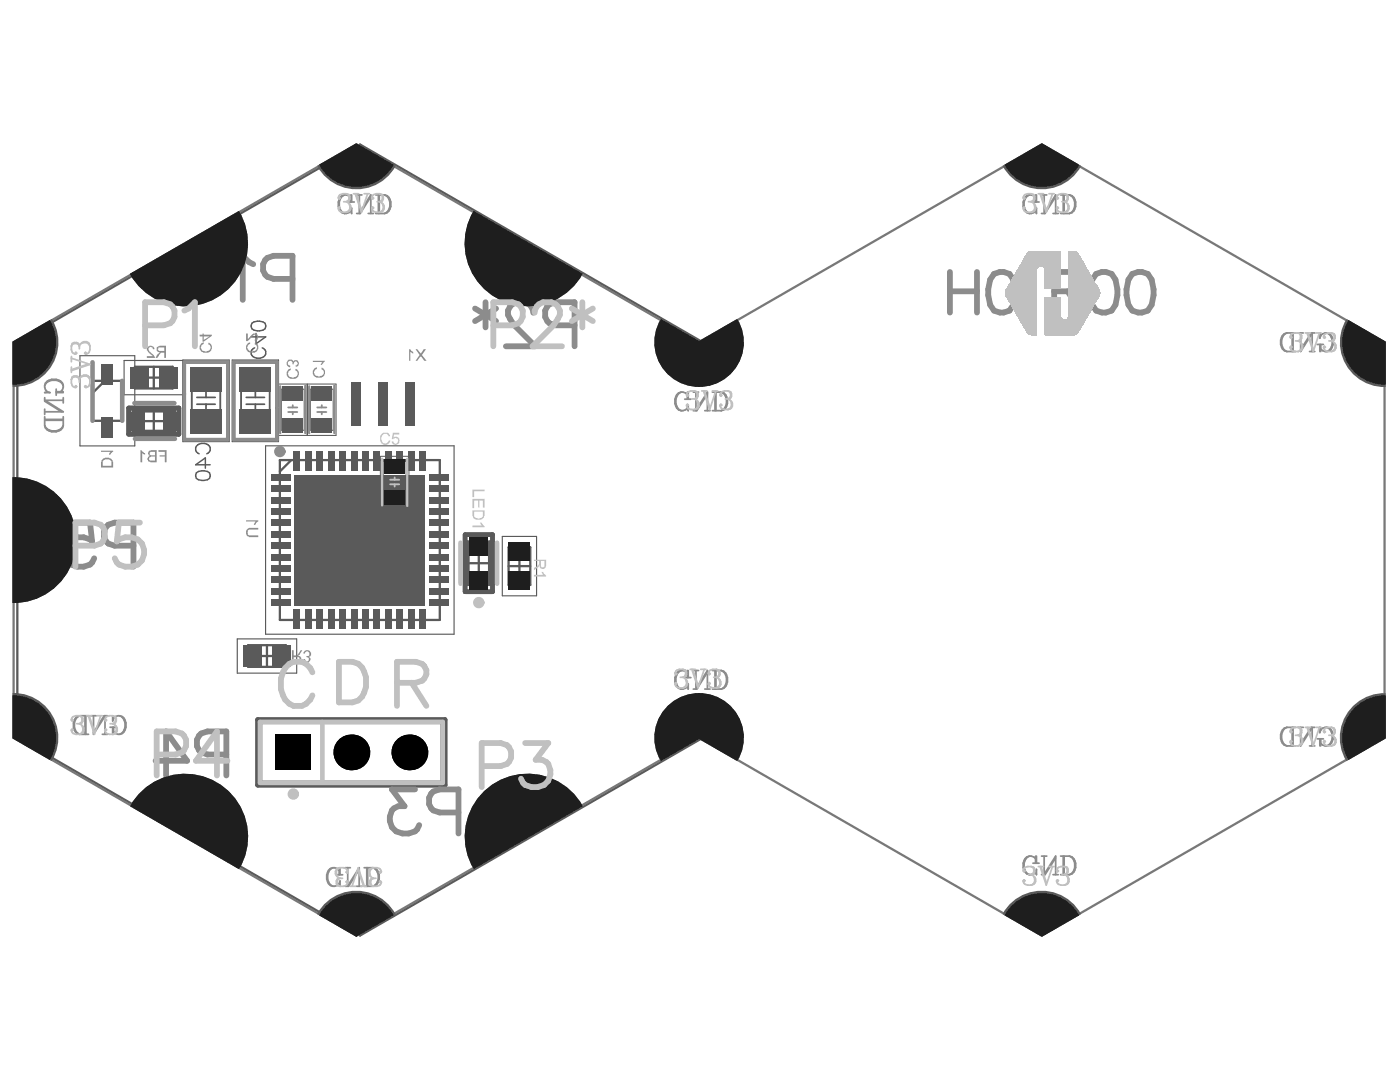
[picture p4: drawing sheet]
<svg xmlns="http://www.w3.org/2000/svg" width="279mm" height="216mm" viewBox="0 0 279 216" stroke-linecap="round" stroke-linejoin="round" font-family="sans-serif">
<path d="M38.3 75.4h5.7v9.1h-5.7zM39.3 79.3h3.6M41.1 76.1v3.2M48.1 75.4h5.7v9.1h-5.7zM49.1 79.3h3.7M51 76.1v3.2M39.3 80.7h3.6M41.1 80.7v3.2M49.1 80.7h3.7M51 80.7v3.2" fill="none" stroke="#5a5a5a" stroke-width=".35"/>
<path d="M25.7 81.4h10v5.2h-10zM26.7 81.9h8v4.3h-8zM92.8 106.7h5.5v11.4h-5.5zM93.3 108.3h4.5v8.2h-4.5zM51.4 143.6h37.4v13.1h-37.4zM51.9 144h36.5v12.2h-36.5z" fill="none" stroke="#5a5a5a" stroke-width=".91"/>
<path d="M36.8 72.2h8.6v15.5h-8.6zM46.6 72.2h8.7v15.5h-8.7z" fill="none" stroke="#5a5a5a" stroke-width=".69"/>
<path d="M50.3 64.5a2.24 2.24 0 0 1 2.6 0 .94 .94 0 0 1-.4 1.4 2.39 2.39 0 0 1-2.2-.3l-.2-.4zM50.8 69.4a1.06 1.06 0 0 0-.7 1.2 1.06 1.06 0 0 0 1.1 .9 1.27 1.27 0 0 0 1.4-.3 1.27 1.27 0 0 0 .3-1.4l-.6-.4M51.1 66.5v2.1l1.9-1.4h-2.9M39.2 94.4a2.24 2.24 0 0 1 2.6 0 .94 .94 0 0 1-.4 1.3 2.39 2.39 0 0 1-2.2-.2l-.1-.5zM39.7 90.6a1.06 1.06 0 0 1-.7-1.3 1.06 1.06 0 0 1 1.2-.8 1.27 1.27 0 0 1 1.3 .3 1.27 1.27 0 0 1 .3 1.3l-.5 .5M41.9 92.7h-2.8l1.9-1.3v2" fill="none" stroke="#5a5a5a" stroke-width=".29"/>
<g fill="none" stroke="#5a5a5a" stroke-width=".2">
<path d="M36.5 71.8h9.3v16.3h-9.3zM38.3 75.4h5.7v9.1h-5.7zM38.8 74.6l-.6 .7h2.9M46.3 71.8h9.3v16.3h-9.3zM48.1 75.4h5.7v9.1h-5.7zM51 75v1.9l1.3-1.4a.87 .87 0 0 1 1.4-.1l.2 .3M53.9 76.2a.72 .72 0 0 1-.7 .6M55.6 76.6h5.7v10.3h-5.7M56.1 77.7h4.6v8.2h-4.6zM61.4 76.6h5.7v10.3h-5.7zM61.9 77.7h4.6v8.2h-4.6zM38.9 83.2a.72 .72 0 0 0-.7 .5v.6a.71 .71 0 0 0 1.1 .4l1.8-1.7v2"/>
<path d="M51 84.7h2.9l-.6 .7M75.9 91.1h5.7v10.2h-5.7zM76.5 92.1h4.5v8.2h-4.5z"/>
</g>
<g fill="none" stroke="#5a5a5a" stroke-width=".46">
<path d="M18.5 76h5.9v8h-5.9zM20.9 76l-2.4 2.4M26.9 73.2h7.6v4.3h-7.6zM28.5 75.3h4.4M30.7 73.2v4.3M140.3 68.3l-68.4-39.5-68.4 39.5v78.9l68.4 39.5 68.4-39.5M28.4 84h4.6M30.7 81.8v4.5M55.9 91.8h31.9v31.9h-31.9zM58.1 91.8l-2.2 2.3M93.3 112.4h4.5M95.6 110.1v4.6"/>
<path d="M101.5 113h4.3M101.5 109.2h4.3v7.5h-4.3zM103.7 110.8v4.3M49.5 128.7h7.5v4.4h-7.5zM51.1 130.9h4.3M53.3 128.7v4.4M67.8 150.1h4.6M70.1 147.9v4.5"/>
</g>
<path d="M16 71h10.9v18h-10.9zM24.8 71.9h11.8v6.9h-11.8zM53 89h37.6v37.5h-37.6zM100.2 107h6.9v11.9h-6.9zM47.4 127.5h11.8v6.8h-11.8z" fill="none" stroke="#5a5a5a" stroke-width=".23"/>
<path d="M2.7 68.3l68.4-39.5 68.4 39.5 68.4-39.5 68.4 39.5v78.9l-68.4 39.5-68.4-39.5-68.4 39.5-68.4-39.5z" fill="none" stroke="#787878" stroke-width=".46"/>
<path d="M57.5 82.2h1.8M57.5 81.3h1.8M58.4 80.8v.5M58.4 82.2v.5M63.3 82.2h1.8M63.3 81.3h1.8M64.2 80.8v.5M64.2 82.2v.5" fill="none" stroke="#8c8c8c" stroke-width=".36"/>
<path d="M55.9 77.1v9.3M60.9 77v9.4M61.7 77.1v9.3M66.7 77v9.4" fill="none" stroke="#8c8c8c" stroke-width=".46"/>
<path d="M36.8 72.2h8.6v15.5h-8.6zM46.6 72.2h8.7v15.5h-8.7z" fill="none" stroke="#8c8c8c" stroke-width=".69"/>
<path d="M18.5 72.3v11.7M24.4 76v8M26.8 80.4h8M26.9 87.6h8" fill="none" stroke="#8c8c8c" stroke-width=".91"/>
<g fill="none" stroke="#8c8c8c" stroke-width="1.2">
<path d="M50.5 52.7l-.8-.4-1.3-1.3v8.8M58.4 55.7h-3.8a2.31 2.31 0 0 1-2.2-2.4 2.31 2.31 0 0 1 2.2-2.3h3.8v8.8M189.6 54.3v8.1M189.6 58.1h5.4M195 54.3v8.1M198.4 54.7l1.1-.4h.8l1.2 .4 .7 1.1 .4 1.9v1.2l-.4 1.9-.7 1.2-1.2 .4h-.8l-1.1-.4-.8-1.2-.4-1.9v-1.2l.4-1.9zM204.4 55.8l.8-.4 1.2-1.1v8.1M210.4 58.1h3.5l1.1-.4a1.87 1.87 0 0 0 0-3l-1.1-.4h-3.5v8.1M213.1 58.1l2.7 4.3M218.8 54.7l1.1-.4h.8l1.1 .4 .8 1.1 .4 1.9v1.2l-.4 1.9-.8 1.2-1.1 .4h-.8l-1.1-.4-.8-1.2-.4-1.9v-1.2l.4-1.9zM226 54.7l1.1-.4h.8l1.2 .4 .7 1.1 .4 1.9v1.2l-.4 1.9-.7 1.2-1.2 .4h-.8l-1.1-.4-.8-1.2-.4-1.9v-1.2l.4-1.9zM94.8 61.6l4.2 2.5"/>
<path d="M96.9 60.3v5M99 61.6l-4.2 2.5M106.4 62.4a2.18 2.18 0 0 0-1.7-2.1h-1.6a2.15 2.15 0 0 0-1.3 3.4l.8 1.2 4.2 4.2h-5.8M114.7 64.9h-3.8a2.31 2.31 0 0 1-2.2-2.3 2.31 2.31 0 0 1 2.2-2.3h3.8v8.8M13.8 104.3h4.2l.4 3.8a3.4 3.4 0 0 0-5 .4 3 3 0 0 0 0 3.4 3 3 0 0 0 3.3 1.2l1.3-.4 .4-.5 .4-.8M26.6 108.9h-3.7a2.31 2.31 0 0 1-2.2-2.3 2.31 2.31 0 0 1 2.2-2.3h3.7v8.8M31 151.8h6.3l-4.2-5.9v8.8M45.2 150.6h-3.8a2.31 2.31 0 0 1-2.2-2.4 2.31 2.31 0 0 1 2.2-2.3h3.8v8.8M82.8 157.5h-4.6l2.5 3.4a2.39 2.39 0 0 0-2.9 2.9 2.98 2.98 0 0 0 3.8 2.5l1.2-.4 .4-.4 .5-.9M91.5 162.1h-3.8a2.31 2.31 0 0 1-2.2-2.3 2.31 2.31 0 0 1 2.2-2.3h3.8v8.8"/>
</g>
<g fill="none" stroke="#8c8c8c" stroke-width=".35">
<path d="M68.8 38.9l.8 .2 .4 .3M68.8 38.9a2.02 2.02 0 0 0-.9 3.2l.3 .3 .6 .2M68.8 38.9a2.1 2.1 0 0 0 0 3.7M70 38.9v1.4M70.2 38.9v1.4M71.2 38.9h1M71.7 38.9v3.7M74 39.2l-2.1 3.4h-.7M75 38.9h1.8M75.5 38.9v3.7M75.7 38.9v3.7M76.8 38.9a2.02 2.02 0 0 1 .8 3.2l-.3 .3-.5 .2"/>
<path d="M76.8 38.9a2.1 2.1 0 0 1 0 3.7M205.4 38.9a2.02 2.02 0 0 0-.8 3.2l.3 .3 .5 .2M205.4 38.9a2.1 2.1 0 0 0 0 3.7M205.4 38.9l.9 .2 .4 .3M206.7 38.9v1.4M206.8 38.9v1.4M207.9 38.9h1M208.4 38.9v3.7M210.7 39.2l-2.1 3.4h-.7M211.7 38.9h1.7M212.2 38.9v3.7M212.4 38.9v3.7"/>
<path d="M213.4 38.9a2.02 2.02 0 0 1 .9 3.2l-.3 .3-.6 .2M213.4 38.9a2.1 2.1 0 0 1 0 3.7M69.5 40.3h1.2M70 42.1l-.4 .3-.8 .2M70.2 41.5v1.1l-.2-.5zM71.9 42.2l2.1-3.3v3.7M73.5 42.6h1M75 42.6h1.8M206.1 40.3h1.3M206.7 42.1l-.4 .3-.9 .2M206.8 41.5v1.1l-.1-.5zM208.6 42.2l2.1-3.3v3.7"/>
<path d="M210.1 42.6h1.1M211.7 42.6h1.7M8.9 78.3l.5-.1 .6 .1zM8.9 76.9l.2 .9 .3 .4M8.9 79.3v.8l3.4 2.1M8.9 76.9a2.02 2.02 0 0 1 3.2-.9l.3 .4 .2 .5M8.9 76.9a2.11 2.11 0 0 1 3.7 0M8.9 79.9h3.7M11.2 78.3h1.4M11.2 78.2h1.4M11.2 77.6v1.3M12.6 76.9l-.2 .9-.3 .4"/>
<path d="M12.6 79.3v1.1M135.9 78.2a2.02 2.02 0 0 0-.8 3.2l.3 .4 .5 .1M135.9 78.2a2.1 2.1 0 0 0 0 3.7M135.9 78.2l.9 .2 .4 .4M136.6 79.7h1.3M137.2 78.2v1.5M137.4 78.2v1.5M138.4 78.2h1M138.9 78.2v3.7M141.2 78.6l-2.1 3.3h-.7M142.2 78.2h1.7M142.7 78.2v3.7"/>
<path d="M142.9 78.2v3.7M143.9 78.2a2.02 2.02 0 0 1 .9 3.2l-.3 .4-.6 .1M143.9 78.2a2.1 2.1 0 0 1 0 3.7M256.8 66.4a2.02 2.02 0 0 0-.9 3.2l.4 .4 .5 .1M256.8 66.4a2.1 2.1 0 0 0 0 3.7M256.8 66.4h1.8M256.8 70.1h1.8M257.9 66.4v3.7M258.1 66.4v3.7M259 66.4h1.1M259.6 66.4v3.7l2.1-3.3M261.3 70.1h1.1"/>
<path d="M261.9 66.4v3.7M262.4 66.4h-.7l-2.1 3.4M262.9 68.7h1.2M263.4 66.4l.2 .6-.2 .5zM263.4 68.7v1.4M263.6 68.7v1.4M263.6 69.6l.3 .4 .9 .1M264.8 66.4a2.02 2.02 0 0 1 .9 3.2l-.4 .4-.5 .1M264.8 66.4a2.1 2.1 0 0 1 0 3.7M264.8 66.4l-.9 .2-.3 .4M8.9 81.6v1.1M8.9 83.2v1.7"/>
<path d="M8.9 83.7h3.7M8.9 83.9h3.7M8.9 84.9a2.02 2.02 0 0 0 3.2 .9l.3-.4 .2-.5M8.9 84.9a2.11 2.11 0 0 0 3.7 0M9.3 80.1l3.3 2.1h-3.7M12.6 83.2v1.7M137.2 81.4l-.4 .4-.9 .1M137.4 80.9v1l-.2-.5zM139.1 81.6l2.1-3.4v3.7M140.7 81.9h1M142.2 81.9h1.7M135.9 133.8a2.02 2.02 0 0 0-.8 3.2l.3 .3 .5 .2"/>
<path d="M135.9 133.8l.9 .2 .4 .3M135.9 133.8a2.1 2.1 0 0 0 0 3.7M136.6 135.2h1.3M137.2 137l-.4 .3-.9 .2M137.2 133.8v1.4M137.4 136.4v1.1l-.2-.5zM137.4 133.8v1.4M138.4 133.8h1M138.9 133.8v3.7M139.1 137.1l2.1-3.3v3.7M140.7 137.5h1M141.2 134.1l-2.1 3.4h-.7"/>
<path d="M142.2 137.5h1.7M142.2 133.8h1.7M142.7 133.8v3.7M142.9 133.8v3.7M143.9 133.8a2.02 2.02 0 0 1 .9 3.2l-.3 .3-.6 .2M143.9 133.8a2.1 2.1 0 0 1 0 3.7M15.9 142.8h1.8M15.9 146.5h1.8M15.9 142.8a2.02 2.02 0 0 0-.9 3.2l.4 .3 .5 .2M15.9 142.8a2.1 2.1 0 0 0 0 3.7M17 142.8v3.7M17.1 142.8v3.7"/>
<path d="M18.1 142.8h1.1M18.7 142.8v3.7l2.1-3.3M20.4 146.5h1.1M21 142.8v3.7M21.5 142.8h-.7l-2.1 3.4M22 145.1h1.2M22.5 142.8l.2 .6-.2 .5zM22.5 145.1v1.4M22.7 146l.3 .3 .9 .2M22.7 145.1v1.4M23.9 142.8l-.9 .2-.3 .4M23.9 142.8a2.02 2.02 0 0 1 .9 3.2l-.4 .3-.5 .2"/>
<path d="M23.9 142.8a2.1 2.1 0 0 1 0 3.7M256.8 145.1h1.8M256.8 148.8h1.8M256.8 145.1a2.02 2.02 0 0 0-.9 3.2l.4 .4 .5 .1M256.8 145.1a2.1 2.1 0 0 0 0 3.7M257.9 145.1v3.7M258.1 145.1v3.7M259 145.1h1.1M259.6 145.1v3.7l2.1-3.3M261.3 148.8h1.1M261.9 145.1v3.7M262.4 145.1h-.7l-2.1 3.4"/>
<path d="M262.9 147.4h1.2M263.4 145.1l.2 .6-.2 .5zM263.4 147.4v1.4M263.6 148.3l.3 .4 .9 .1M263.6 147.4v1.4M264.8 145.1l-.9 .2-.3 .4M264.8 145.1a2.02 2.02 0 0 1 .9 3.2l-.4 .4-.5 .1M264.8 145.1a2.1 2.1 0 0 1 0 3.7M66.4 173.1a2.02 2.02 0 0 0-.8 3.2l.3 .4 .5 .1M66.4 173.1l.9 .2 .4 .4M66.4 173.1a2.1 2.1 0 0 0 0 3.7M67.2 174.6h1.2"/>
<path d="M67.7 173.1v1.5M67.7 176.3l-.4 .4-.9 .1M67.9 175.8v1l-.2-.5zM67.9 173.1v1.5M68.9 173.1h1M69.4 173.1v3.7M69.6 176.5l2.1-3.4v3.7M71.2 176.8h1M71.7 173.5l-2.1 3.3h-.7M72.7 176.8h1.7M72.7 173.1h1.7M73.2 173.1v3.7"/>
<path d="M73.4 173.1v3.7M74.4 173.1a2.02 2.02 0 0 1 .9 3.2l-.3 .4-.6 .1M74.4 173.1a2.1 2.1 0 0 1 0 3.7M205.4 170.8a2.02 2.02 0 0 0-.8 3.2l.3 .4 .5 .1M205.4 170.8l.9 .2 .4 .4M205.4 170.8a2.1 2.1 0 0 0 0 3.7M206.1 172.2h1.3M206.7 174l-.4 .4-.9 .1M206.7 170.8v1.4M206.8 173.5v1l-.1-.5zM206.8 170.8v1.4M207.9 170.8h1"/>
<path d="M208.4 170.8v3.7M208.6 174.2l2.1-3.4v3.7M210.1 174.5h1.1M210.7 171.2l-2.1 3.3h-.7M211.7 174.5h1.7M211.7 170.8h1.7M212.2 170.8v3.7M212.4 170.8v3.7M213.4 170.8a2.02 2.02 0 0 1 .9 3.2l-.3 .4-.6 .1M213.4 170.8a2.1 2.1 0 0 1 0 3.7"/>
</g>
<g fill="#8c8c8c">
<path d="M82.9 69.7h.4l.7 .9 .6-.9h.4l-.8 1.1 .9 1.2h-.4l-.7-.9-.7 .9h-.4l.8-1.2z"/>
<path d="M81.7 69.7h.2l.6 .6v.3l-.6-.5v1.9h-.2z"/>
<path d="M49.2 105.7l.5-.4h1.8v.4h-1.3a.5 .5 0 0 0-.6 0 .5 .5 0 0 0-.1 .6h-.2l.2 .1a.48 .48 0 0 0 .7 .4h1.3v.4h-1.3a.94 .94 0 0 1-1-.5 .94 .94 0 0 1 0-1z"/>
<path d="M49.1 103.8h2.4v.3l-.4 .3-.1 .3h-.4l.4-.6h-1.9z"/>
<path d="M29.4 69.2a.82 .82 0 0 1 1.4 .4v.1h-.2a.49 .49 0 0 0-.6-.5 .49 .49 0 0 0-.3 .7h.1v.2a1.84 1.84 0 0 1 1.1 1.3h-1.6v-.3h1.2l-.3-.3a1.67 1.67 0 0 1-.9-1.2z"/>
<path d="M60.6 130.1a.82 .82 0 0 1 .9-.4 .82 .82 0 0 1 .6 .9l-.1 .3-.4 .1a.65 .65 0 0 1 .1 1.1 .65 .65 0 0 1-1-.3l-.1-.2 .2-.1a.53 .53 0 0 0 .8 .3v-.2a.41 .41 0 0 0-.4-.5v-.2a.42 .42 0 0 0 .5-.1 .42 .42 0 0 0-.1-.6 .43 .43 0 0 0-.5-.2 .43 .43 0 0 0-.3 .4h-.2z"/>
<path d="M31.6 89.8h1.6v2.4h-.3v-1.1h-1v-.2h1v-.7h-1.3z"/>
<path d="M28 89.8h.3l.4 .6h.3v.3l-.6-.3v1.8h-.4z"/>
<path d="M20.2 89.9h2.4v.3l-.6 .5h-.3l.3-.5h-1.8z"/>
<path d="M40 68.8l.7-.5v.3l-.3 .2a.68 .68 0 0 0-.3 .7 .68 .68 0 0 0 .7 .5 .72 .72 0 0 0 .9-.1 .62 .62 0 0 0 .3-.6 .62 .62 0 0 0-.4-.5v-.4a1.03 1.03 0 0 1 .7 1.3 1.03 1.03 0 0 1-1.3 .7 1.08 1.08 0 0 1-1.2-1.4z"/>
<path d="M57.3 74l.7-.5v.3l-.2 .2a.68 .68 0 0 0-.3 .7 .68 .68 0 0 0 .5 .5 .96 .96 0 0 0 1.4-.9h-.1v-.2l-.3-.1v-.4h.1a1.05 1.05 0 0 1 .5 1.3 1.05 1.05 0 0 1-1.2 .7 1.05 1.05 0 0 1-1.1-.5 1.05 1.05 0 0 1 0-1.1z"/>
<path d="M57.3 72h.1a.66 .66 0 0 1 1.1 0v.1a.65 .65 0 0 1 1.1 .1 .65 .65 0 0 1-.5 1v.1l-.1-.4a.36 .36 0 0 0 .3-.1 .36 .36 0 0 0 0-.5 .37 .37 0 0 0-.5-.2 .37 .37 0 0 0-.2 .5v.1h-.2v-.1a.48 .48 0 0 0-.4-.6 .48 .48 0 0 0-.5 .3 .48 .48 0 0 0 .3 .6h.1v.4a.75 .75 0 0 1-.6-1.2z"/>
<path d="M49.2 68.8l.6-.5h.1v.3a.7 .7 0 0 0-.5 .8 .7 .7 0 0 0 .8 .6l.1 .1 .2-.1a.75 .75 0 0 0 .7-.3 .75 .75 0 0 0 0-.8l-.4-.1v-.4h.2a.93 .93 0 0 1 .3 1.5v.1a1.26 1.26 0 0 1-1.3 .4 1.26 1.26 0 0 1-.9-1.1z"/>
<path d="M49.1 66.6h.4v1.1l.4-.5a.82 .82 0 0 1 .8-.7 .82 .82 0 0 1 .8 .7v.3l-.3 .4-.4 .2v-.4a.43 .43 0 0 0 .4-.6 .43 .43 0 0 0-.7-.1l-1 1.1h-.4z"/>
<path d="M62.5 73.7l.6-.4h.1v.3a.7 .7 0 0 0-.5 .8 .7 .7 0 0 0 .7 .6 .72 .72 0 0 0 .9-.1l.1-.1a.58 .58 0 0 0 .2-.6 .58 .58 0 0 0-.4-.5v-.3h.1a1.05 1.05 0 0 1 .5 1.3 1.05 1.05 0 0 1-1.2 .7 1.05 1.05 0 0 1-1.1-.5 1.05 1.05 0 0 1 0-1.2z"/>
<path d="M62.4 72h2.5v.1l-.4 .2-.2 .5h-.4l.4-.6h-1.9z"/>
<path d="M31.6 69.3h1.2v.7h-.7a.44 .44 0 0 1-.6-.4h.1zM31.3 69.3v.1a.52 .52 0 0 0 0 .6 .52 .52 0 0 0 .4 .3l.2 .1-.5 .3-.4 .7h.4l.3-.4a.6 .6 0 0 1 .7-.6h.4v1h.3v-2.4h-1.2z"/>
<path d="M58.6 131.1h1.1l.2 .5h-.1v.2l-.4 .1h-.8zM58.3 129.7v2.5h1.1a.78 .78 0 0 0 .7-1l-.1-.2-.5-.1v-.1l.4-.2 .4-.9h-.3l-.7 1.1h-.7v-1.1z"/>
<path d="M29.9 90.3l.1-.1h.9v.7h-.6a.38 .38 0 0 1-.4-.2 .38 .38 0 0 1 0-.4zM29.8 91.3l.3-.2h.8v.8h-.7a.44 .44 0 0 1-.4-.6zM29.7 90l-.2 .6 .4 .4a.66 .66 0 0 0-.5 .8l.3 .3h.3v.1h1.3v-2.4h-1.2z"/>
<path d="M20.5 92a1.13 1.13 0 0 1 1.7 .1v.8h-1.7zM20.3 91.8l-.1 1.5h2.4v-1.1a1.27 1.27 0 0 0-1.2-.9l-.8 .1z"/>
<path d="M40.7 67.1h1.1l-1.1 .7zM39.8 66.8v.3h.6v1.1h.3l1.6-1.2v-.2h-1.6v-.2h-.3v.2z"/>
</g>
<circle cx="55.9" cy="90.1" r=".57" fill="none" stroke="#8c8c8c" stroke-width="1.1"/>
<g fill="#5a5a5a">
<path d="M63.3 33.1l7.8-4.5 7.8 4.5a8.9 8.9 0 0 1-15.6 0z"/>
<path d="M268.7 63.7l7.9 4.5-.1 9a8.9 8.9 0 0 1-7.8-13.5z"/>
<path d="M270 140.9a8.7 8.7 0 0 1 6.5-2.6v9l-7.8 4.6a8.8 8.8 0 0 1 1.3-11z"/>
<path d="M2.5 68.2l7.8-4.5a8.9 8.9 0 0 1-7.8 13.5z"/>
<path d="M2.5 138.3a8.9 8.9 0 0 1 7.8 13.5l-7.8-4.5z"/>
<path d="M64.7 180.5a8.9 8.9 0 0 1 14.2 1.9l-7.8 4.5-7.8-4.5z"/>
<path d="M131.9 63.7l7.8 4.5v9a8.9 8.9 0 0 1-7.8-13.5z"/>
<path d="M139.3 68.2l7.8-4.5a8.9 8.9 0 0 1-7.8 13.5z"/>
<path d="M133.2 140.9a8.7 8.7 0 0 1 6.5-2.6v9l-7.8 4.6a8.8 8.8 0 0 1 1.3-11z"/>
<path d="M139.3 138.3a8.9 8.9 0 0 1 7.8 13.6l-7.8-4.6z"/>
<path d="M200.1 33.1l7.8-4.5 7.8 4.5a8.9 8.9 0 0 1-15.6 0z"/>
<path d="M201.5 180.5a8.9 8.9 0 0 1 14.2 1.9l-7.8 4.5-7.8-4.5z"/>
<path d="M2.5 95.2a12.5 12.5 0 0 1 12.8 12.6 12.5 12.5 0 0 1-12.8 12.5z"/>
<path d="M27.7 158.4a12.6 12.6 0 0 1 16.8-1.5 12.6 12.6 0 0 1 3.2 16.5l-21.7-12.5 .4-.9z"/>
<path d="M96.6 157.8a12.5 12.5 0 0 1 19.7 3.1l-21.7 12.5a12.5 12.5 0 0 1 2-15.6z"/>
<path d="M94.5 42.1l21.8 12.5a12.5 12.5 0 0 1-17.3 4.8 12.5 12.5 0 0 1-4.5-17.3z"/>
<path d="M25.9 54.6l21.8-12.5a12.5 12.5 0 0 1-4.5 17.4 12.5 12.5 0 0 1-17.3-4.9z"/>
</g>
<g fill="#000">
<circle cx="70.1" cy="150.1" r="3.6"/>
<circle cx="81.7" cy="150.1" r="3.6"/>
</g>
<path d="M55 146.6h7.1v7.1h-7.1z" fill-rule="evenodd" fill="#000"/>
<g fill="#5a5a5a">
<path d="M70.1 76.2h1.8v8.7h-1.8z" fill-rule="evenodd"/>
<path d="M75.5 76.2h1.9v8.7h-1.9z" fill-rule="evenodd"/>
<path d="M81 76.2h1.8v8.7h-1.8z" fill-rule="evenodd"/>
<path d="M74.5 90.1h1.4v3.9h-1.4z" fill-rule="evenodd"/>
<path d="M70 30.5l3.1 .8-.8 3.2-3.2-.9z" fill-rule="evenodd"/>
<path d="M271.2 69l3.1-.9 .8 3.2-3.1 .8z" fill-rule="evenodd"/>
<path d="M270.9 145.4l2.3-2.3 2.3 2.3-2.3 2.3z" fill-rule="evenodd"/>
<path d="M3.6 70.1l2.3-2.3 2.3 2.3-2.3 2.3z" fill-rule="evenodd"/>
<path d="M20.3 72.7h2.3v4.1h-2.3z" fill-rule="evenodd"/>
<path d="M26 73.2h3.7v4.3h-3.7z" fill-rule="evenodd"/>
<path d="M58.8 94.8h26v25.9h-26z" fill-rule="evenodd"/>
<path d="M48.6 128.7h3.7v4.4h-3.7z" fill-rule="evenodd"/>
<path d="M3.9 144.3l3.1-.9 .9 3.1-3.2 .9z" fill-rule="evenodd"/>
<path d="M70 181.1l3.1 .8-.8 3.1-3.2-.8z" fill-rule="evenodd"/>
<path d="M137.6 72.4l2.2-2.2 2.3 2.2-2.3 2.3z" fill-rule="evenodd"/>
<path d="M137.6 143.1l2.2-2.3 2.3 2.3-2.3 2.3z" fill-rule="evenodd"/>
<path d="M206.8 30.5l3.1 .8-.8 3.2-3.2-.9z" fill-rule="evenodd"/>
<path d="M206.8 181.1l3.1 .8-.8 3.1-3.2-.8z" fill-rule="evenodd"/>
<path d="M76.8 90.1h1.4v3.9h-1.4z" fill-rule="evenodd"/>
<path d="M54.3 128.7h3.7v4.4h-3.7z" fill-rule="evenodd"/>
<path d="M72.3 90.1h1.3v3.9h-1.3z" fill-rule="evenodd"/>
<path d="M54.1 94.5h3.9v1.4h-3.9z" fill-rule="evenodd"/>
<path d="M54.1 96.8h3.9v1.4h-3.9z" fill-rule="evenodd"/>
<path d="M54.1 99.1h3.9v1.4h-3.9z" fill-rule="evenodd"/>
<path d="M54.1 101.4h3.9v1.3h-3.9z" fill-rule="evenodd"/>
<path d="M54.1 103.7h3.9v1.3h-3.9z" fill-rule="evenodd"/>
<path d="M54.1 105.9h3.9v1.4h-3.9z" fill-rule="evenodd"/>
<path d="M54.1 108.2h3.9v1.4h-3.9z" fill-rule="evenodd"/>
<path d="M54.1 110.5h3.9v1.4h-3.9z" fill-rule="evenodd"/>
<path d="M54.1 112.8h3.9v1.3h-3.9z" fill-rule="evenodd"/>
<path d="M54.1 115h3.9v1.4h-3.9z" fill-rule="evenodd"/>
<path d="M54.1 117.3h3.9v1.4h-3.9z" fill-rule="evenodd"/>
<path d="M54.1 119.6h3.9v1.4h-3.9z" fill-rule="evenodd"/>
<path d="M58.6 121.5h1.4v3.9h-1.4z" fill-rule="evenodd"/>
<path d="M60.9 121.5h1.3v3.9h-1.3z" fill-rule="evenodd"/>
<path d="M63.1 121.5h1.4v3.9h-1.4z" fill-rule="evenodd"/>
<path d="M65.4 121.5h1.4v3.9h-1.4z" fill-rule="evenodd"/>
<path d="M67.7 121.5h1.4v3.9h-1.4z" fill-rule="evenodd"/>
<path d="M70 121.5h1.4v3.9h-1.4z" fill-rule="evenodd"/>
<path d="M72.3 121.5h1.3v3.9h-1.3z" fill-rule="evenodd"/>
<path d="M74.5 121.5h1.4v3.9h-1.4z" fill-rule="evenodd"/>
<path d="M76.8 121.5h1.4v3.9h-1.4z" fill-rule="evenodd"/>
<path d="M79.1 121.5h1.4v3.9h-1.4z" fill-rule="evenodd"/>
<path d="M81.4 121.5h1.4v3.9h-1.4z" fill-rule="evenodd"/>
<path d="M83.7 121.5h1.3v3.9h-1.3z" fill-rule="evenodd"/>
<path d="M85.6 119.6h3.9v1.4h-3.9z" fill-rule="evenodd"/>
<path d="M85.6 117.3h3.9v1.4h-3.9z" fill-rule="evenodd"/>
<path d="M85.6 115h3.9v1.4h-3.9z" fill-rule="evenodd"/>
<path d="M85.6 112.8h3.9v1.3h-3.9z" fill-rule="evenodd"/>
<path d="M85.6 110.5h3.9v1.4h-3.9z" fill-rule="evenodd"/>
<path d="M85.6 108.2h3.9v1.4h-3.9z" fill-rule="evenodd"/>
<path d="M85.6 105.9h3.9v1.4h-3.9z" fill-rule="evenodd"/>
<path d="M85.6 103.7h3.9v1.3h-3.9z" fill-rule="evenodd"/>
<path d="M85.6 101.4h3.9v1.3h-3.9z" fill-rule="evenodd"/>
<path d="M85.6 99.1h3.9v1.4h-3.9z" fill-rule="evenodd"/>
<path d="M85.6 96.8h3.9v1.4h-3.9z" fill-rule="evenodd"/>
<path d="M85.6 94.5h3.9v1.4h-3.9z" fill-rule="evenodd"/>
<path d="M83.7 90.1h1.3v3.9h-1.3z" fill-rule="evenodd"/>
<path d="M81.4 90.1h1.4v3.9h-1.4z" fill-rule="evenodd"/>
<path d="M79.1 90.1h1.4v3.9h-1.4z" fill-rule="evenodd"/>
<path d="M70 90.1h1.4v3.9h-1.4z" fill-rule="evenodd"/>
<path d="M67.7 90.1h1.4v3.9h-1.4z" fill-rule="evenodd"/>
<path d="M65.4 90.1h1.4v3.9h-1.4z" fill-rule="evenodd"/>
<path d="M63.1 90.1h1.4v3.9h-1.4z" fill-rule="evenodd"/>
<path d="M60.9 90.1h1.3v3.9h-1.3z" fill-rule="evenodd"/>
<path d="M58.6 90.1h1.4v3.9h-1.4z" fill-rule="evenodd"/>
<path d="M62.2 83.5h4v2.9h-4z" fill-rule="evenodd"/>
<path d="M62.2 77.1h4v2.9h-4z" fill-rule="evenodd"/>
<path d="M56.4 83.5h4.1v2.9h-4.1z" fill-rule="evenodd"/>
<path d="M56.4 77.1h4.1v2.9h-4.1z" fill-rule="evenodd"/>
<path d="M37.9 73.3h6.4v4.9h-6.4z" fill-rule="evenodd"/>
<path d="M37.9 81.7h6.4v5h-6.4z" fill-rule="evenodd"/>
<path d="M47.8 81.7h6.3v5h-6.3z" fill-rule="evenodd"/>
<path d="M47.8 73.3h6.3v4.9h-6.3z" fill-rule="evenodd"/>
<path d="M31.7 73.2h3.7v4.3h-3.7z" fill-rule="evenodd"/>
<path d="M26.1 82.2h2.8v3.7h-2.8z" fill-rule="evenodd"/>
<path d="M32.5 82.2h2.8v3.7h-2.8z" fill-rule="evenodd"/>
<path d="M20.3 83.2h2.3v4.1h-2.3z" fill-rule="evenodd"/>
<path d="M3.9 106.6l3.1-.8 .8 3.1-3.1 .8z" fill-rule="evenodd"/>
<path d="M37.4 162.2l3.1 .9-.8 3.1-3.2-.9z" fill-rule="evenodd"/>
<path d="M101.4 164.2l2.3-2.3 2.3 2.3-2.3 2.3z" fill-rule="evenodd"/>
<path d="M102.6 49.3l3.1 .9-.8 3.1-3.2-.9z" fill-rule="evenodd"/>
<path d="M36.2 51.3l2.3-2.3 2.3 2.3-2.3 2.3z" fill-rule="evenodd"/>
</g>
<g fill="#5a5a5a">
<path d="M70 30.5a2.28 2.28 0 0 1 3.1 .8l-2 1.2z"/>
<path d="M69.5 30.9l.5-.4 1.1 2-2 1.1a2.28 2.28 0 0 1 .4-2.7z"/>
<path d="M69.1 33.6l2-1.1 1.2 2a2.28 2.28 0 0 1-3.2-.9z"/>
<path d="M71.1 32.5l2-1.2a2.28 2.28 0 0 1-.8 3.2z"/>
<path d="M274.3 68.1a2.28 2.28 0 0 1 .8 3.2l-1.9-1.2z"/>
<path d="M271.6 68.5a2.28 2.28 0 0 1 2.7-.4l-1.1 2-2-1.1z"/>
<path d="M271.2 69l2 1.1-1.2 2a2.28 2.28 0 0 1-.8-3.1z"/>
<path d="M273.2 70.1l1.9 1.2a2.28 2.28 0 0 1-3.1 .8z"/>
<path d="M273.2 145.4h2.3a2.28 2.28 0 0 1-2.3 2.3z"/>
<path d="M273.2 143.1a2.28 2.28 0 0 1 2.3 2.3h-2.3z"/>
<path d="M271.6 143.8l1-.6 .6-.1v2.3h-2.3l.1-.6z"/>
<path d="M270.9 145.4h2.3v2.3a2.28 2.28 0 0 1-2.3-2.3z"/>
<path d="M4.3 68.5l1-.6 .6-.1v2.3h-2.3l.1-.6z"/>
<path d="M3.6 70.1h2.3v2.3a2.28 2.28 0 0 1-2.3-2.3z"/>
<path d="M5.9 70.1h2.3a2.28 2.28 0 0 1-2.3 2.3z"/>
<path d="M5.9 67.8a2.28 2.28 0 0 1 2.3 2.3h-2.3z"/>
<path d="M3.9 144.3l2 1.1-1.2 2a2.28 2.28 0 0 1-.8-3.1z"/>
<path d="M5.9 145.4l2 1.1a2.28 2.28 0 0 1-3.2 .9z"/>
<path d="M7 143.4a2.28 2.28 0 0 1 .9 3.1l-2-1.1z"/>
<path d="M4.3 143.8a2.28 2.28 0 0 1 2.7-.4l-1.1 2-2-1.1z"/>
<path d="M69.1 184.2l2-1.2 1.2 2a2.28 2.28 0 0 1-3.2-.8z"/>
<path d="M71.1 183l2-1.1a2.28 2.28 0 0 1-.8 3.1z"/>
<path d="M70 181.1a2.28 2.28 0 0 1 3.1 .8l-2 1.1z"/>
<path d="M69.5 181.4l.5-.3 1.1 1.9-2 1.2a2.28 2.28 0 0 1 .4-2.8z"/>
<path d="M138.2 70.8l1-.6h.6v2.2h-2.2v-.6z"/>
<path d="M137.6 72.4h2.2v2.3a2.28 2.28 0 0 1-2.2-2.3z"/>
<path d="M139.8 72.4h2.3a2.28 2.28 0 0 1-2.3 2.3z"/>
<path d="M139.8 70.2a2.28 2.28 0 0 1 2.3 2.2h-2.3z"/>
<path d="M138.2 141.5l1-.6 .6-.1v2.3h-2.2v-.6z"/>
<path d="M137.6 143.1h2.2v2.3a2.28 2.28 0 0 1-2.2-2.3z"/>
<path d="M139.8 143.1h2.3a2.28 2.28 0 0 1-2.3 2.3z"/>
<path d="M139.8 140.8a2.28 2.28 0 0 1 2.3 2.3h-2.3z"/>
<path d="M206.8 30.5a2.28 2.28 0 0 1 3.1 .8l-2 1.2z"/>
<path d="M206.3 30.9l.5-.4 1.1 2-2 1.1a2.28 2.28 0 0 1 .4-2.7z"/>
<path d="M205.9 33.6l2-1.1 1.2 2a2.28 2.28 0 0 1-3.2-.9z"/>
<path d="M207.9 32.5l2-1.2a2.28 2.28 0 0 1-.8 3.2z"/>
<path d="M205.9 184.2l2-1.2 1.2 2a2.28 2.28 0 0 1-3.2-.8z"/>
<path d="M207.9 183l2-1.1a2.28 2.28 0 0 1-.8 3.1z"/>
<path d="M206.8 181.1a2.28 2.28 0 0 1 3.1 .8l-2 1.1z"/>
<path d="M206.3 181.4l.5-.3 1.1 1.9-2 1.2a2.28 2.28 0 0 1 .4-2.8z"/>
<path d="M3.9 106.6l2 1.2-1.2 1.9a2.28 2.28 0 0 1-.8-3.1z"/>
<path d="M5.9 107.8l1.9 1.1a2.28 2.28 0 0 1-3.1 .8z"/>
<path d="M7 105.8a2.28 2.28 0 0 1 .8 3.1l-1.9-1.1z"/>
<path d="M4.3 106.1a2.28 2.28 0 0 1 2.7-.3l-1.1 2-2-1.2z"/>
<path d="M36.5 165.3l2-1.1 1.2 2a2.28 2.28 0 0 1-3.2-.9z"/>
<path d="M38.5 164.2l2-1.1a2.28 2.28 0 0 1-.8 3.1z"/>
<path d="M37.4 162.2a2.28 2.28 0 0 1 3.1 .9l-2 1.1z"/>
<path d="M36.9 162.6l.5-.4 1.1 2-2 1.1a2.28 2.28 0 0 1 .4-2.7z"/>
<path d="M103.7 164.2h2.3a2.28 2.28 0 0 1-2.3 2.3z"/>
<path d="M103.7 161.9a2.28 2.28 0 0 1 2.3 2.3h-2.3z"/>
<path d="M102.1 162.6l1-.6 .6-.1v2.3h-2.3l.1-.6z"/>
<path d="M101.4 164.2h2.3v2.3a2.28 2.28 0 0 1-2.3-2.3z"/>
<path d="M102.6 49.3a2.28 2.28 0 0 1 3.1 .9l-2 1.1z"/>
<path d="M102.1 49.7l.5-.4 1.1 2-2 1.1a2.28 2.28 0 0 1 .4-2.7z"/>
<path d="M101.7 52.4l2-1.1 1.2 2a2.28 2.28 0 0 1-3.2-.9z"/>
<path d="M103.7 51.3l2-1.1a2.28 2.28 0 0 1-.8 3.1z"/>
<path d="M36.9 49.7l1-.6 .6-.1v2.3h-2.3l.1-.6z"/>
<path d="M36.2 51.3h2.3v2.3a2.28 2.28 0 0 1-2.3-2.3z"/>
<path d="M38.5 51.3h2.3a2.28 2.28 0 0 1-2.3 2.3z"/>
<path d="M38.5 49a2.28 2.28 0 0 1 2.3 2.3h-2.3z"/>
</g>
<g fill="#1e1e1e">
<path d="M269.1 63.9l7.5 4.3v8.5a8.4 8.4 0 0 1-7.5-12.8z"/>
<path d="M65 180.8a8.5 8.5 0 0 1 13.6 1.9l-7.5 4.2-7.4-4.2z"/>
<path d="M139.3 138.3a8.9 8.9 0 0 1 7.8 13.6l-7.8-4.6z"/>
<path d="M133.2 140.9a8.7 8.7 0 0 1 6.5-2.6v9l-7.8 4.6a8.8 8.8 0 0 1 1.3-11z"/>
<path d="M200.5 32.9l7.4-4.3 7.5 4.3a8.4 8.4 0 0 1-14.9 0z"/>
<path d="M2.5 95.2a12.5 12.5 0 0 1 12.8 12.6 12.5 12.5 0 0 1-12.8 12.5z"/>
<path d="M131.9 63.7l7.8 4.5v9a8.9 8.9 0 0 1-7.8-13.5z"/>
<path d="M139.3 68.2l7.8-4.5a8.9 8.9 0 0 1-7.8 13.5z"/>
<path d="M201.8 180.8a8.5 8.5 0 0 1 13.6 1.9l-7.5 4.2-7.4-4.2z"/>
<path d="M2.5 138.8a8.4 8.4 0 0 1 7.4 12.8l-7.4-4.3z"/>
<path d="M96.6 157.8a12.5 12.5 0 0 1 19.7 3.1l-21.7 12.5a12.5 12.5 0 0 1 2-15.6z"/>
<path d="M270.4 141.2a8.3 8.3 0 0 1 6.2-2.4v8.5l-7.5 4.3a8.4 8.4 0 0 1 1.3-10.4z"/>
<path d="M63.7 32.9l7.4-4.3 7.5 4.3a8.4 8.4 0 0 1-14.9 0z"/>
<path d="M2.5 68.2l7.4-4.3a8.4 8.4 0 0 1-7.4 12.8z"/>
<path d="M27.7 158.4a12.6 12.6 0 0 1 16.8-1.5 12.6 12.6 0 0 1 3.2 16.5l-21.7-12.5 .4-.9z"/>
<path d="M94.5 42.1l21.8 12.5a12.5 12.5 0 0 1-17.3 4.8 12.5 12.5 0 0 1-4.5-17.3z"/>
<path d="M25.9 54.6l21.8-12.5a12.5 12.5 0 0 1-4.5 17.4 12.5 12.5 0 0 1-17.3-4.9z"/>
</g>
<g fill="#000">
<circle cx="70.1" cy="150.1" r="3.6"/>
<circle cx="81.7" cy="150.1" r="3.6"/>
</g>
<path d="M55 146.6h7.1v7.1h-7.1z" fill-rule="evenodd" fill="#000"/>
<g fill="#1e1e1e">
<path d="M76.7 97.9h4.1v2.9h-4.1z" fill-rule="evenodd"/>
<path d="M101.5 108.3h4.3v3.6h-4.3z" fill-rule="evenodd"/>
<path d="M272 68.1l3.1 .9-.8 3.1-3.1-.8z" fill-rule="evenodd"/>
<path d="M68.8 183l2.3-2.3 2.3 2.3-2.3 2.3z" fill-rule="evenodd"/>
<path d="M137.6 143.1l2.2-2.3 2.3 2.3-2.3 2.3z" fill-rule="evenodd"/>
<path d="M205.6 32.5l2.3-2.3 2.3 2.3-2.3 2.3z" fill-rule="evenodd"/>
<path d="M3.9 106.6l3.1-.8 .8 3.1-3.1 .8z" fill-rule="evenodd"/>
<path d="M137.6 72.4l2.2-2.2 2.3 2.2-2.3 2.3z" fill-rule="evenodd"/>
<path d="M205.6 183l2.3-2.3 2.3 2.3-2.3 2.3z" fill-rule="evenodd"/>
<path d="M4.7 143.4l3.2 .9-.9 3.1-3.1-.9z" fill-rule="evenodd"/>
<path d="M93.7 114h3.7v3.6h-3.7z" fill-rule="evenodd"/>
<path d="M93.7 107.1h3.7v3.7h-3.7z" fill-rule="evenodd"/>
<path d="M101.5 114h4.3v3.6h-4.3z" fill-rule="evenodd"/>
<path d="M76.7 91.5h4.1v3h-4.1z" fill-rule="evenodd"/>
<path d="M101.4 164.2l2.3-2.3 2.3 2.3-2.3 2.3z" fill-rule="evenodd"/>
<path d="M271.2 144.3l3.1-.9 .8 3.1-3.1 .9z" fill-rule="evenodd"/>
<path d="M68.8 32.5l2.3-2.3 2.3 2.3-2.3 2.3z" fill-rule="evenodd"/>
<path d="M3.9 69l3.1-.9 .9 3.2-3.2 .8z" fill-rule="evenodd"/>
<path d="M37.4 162.2l3.1 .9-.8 3.1-3.2-.9z" fill-rule="evenodd"/>
<path d="M102.6 49.3l3.1 .9-.8 3.1-3.2-.9z" fill-rule="evenodd"/>
<path d="M36.2 51.3l2.3-2.3 2.3 2.3-2.3 2.3z" fill-rule="evenodd"/>
</g>
<g fill="#1e1e1e">
<path d="M272 68.1a2.28 2.28 0 0 1 3.1 .9l-1.9 1.1z"/>
<path d="M271.5 68.5l.5-.4 1.2 2-2 1.2a2.28 2.28 0 0 1 .3-2.8z"/>
<path d="M271.2 71.3l2-1.2 1.1 2a2.28 2.28 0 0 1-3.1-.8z"/>
<path d="M273.2 70.1l1.9-1.1a2.28 2.28 0 0 1-.8 3.1z"/>
<path d="M71.1 183h2.3a2.28 2.28 0 0 1-2.3 2.3z"/>
<path d="M71.1 180.7a2.28 2.28 0 0 1 2.3 2.3h-2.3z"/>
<path d="M69.5 181.4l1-.6 .6-.1v2.3h-2.3l.1-.6z"/>
<path d="M68.8 183h2.3v2.3a2.28 2.28 0 0 1-2.3-2.3z"/>
<path d="M138.2 141.5l1-.6 .6-.1v2.3h-2.2v-.6z"/>
<path d="M137.6 143.1h2.2v2.3a2.28 2.28 0 0 1-2.2-2.3z"/>
<path d="M139.8 143.1h2.3a2.28 2.28 0 0 1-2.3 2.3z"/>
<path d="M139.8 140.8a2.28 2.28 0 0 1 2.3 2.3h-2.3z"/>
<path d="M206.3 30.9l1-.6 .6-.1v2.3h-2.3l.1-.6z"/>
<path d="M205.6 32.5h2.3v2.3a2.28 2.28 0 0 1-2.3-2.3z"/>
<path d="M207.9 32.5h2.3a2.28 2.28 0 0 1-2.3 2.3z"/>
<path d="M207.9 30.2a2.28 2.28 0 0 1 2.3 2.3h-2.3z"/>
<path d="M3.9 106.6l2 1.2-1.2 1.9a2.28 2.28 0 0 1-.8-3.1z"/>
<path d="M5.9 107.8l1.9 1.1a2.28 2.28 0 0 1-3.1 .8z"/>
<path d="M7 105.8a2.28 2.28 0 0 1 .8 3.1l-1.9-1.1z"/>
<path d="M4.3 106.1a2.28 2.28 0 0 1 2.7-.3l-1.1 2-2-1.2z"/>
<path d="M138.2 70.8l1-.6h.6v2.2h-2.2v-.6z"/>
<path d="M137.6 72.4h2.2v2.3a2.28 2.28 0 0 1-2.2-2.3z"/>
<path d="M139.8 72.4h2.3a2.28 2.28 0 0 1-2.3 2.3z"/>
<path d="M139.8 70.2a2.28 2.28 0 0 1 2.3 2.2h-2.3z"/>
<path d="M207.9 183h2.3a2.28 2.28 0 0 1-2.3 2.3z"/>
<path d="M207.9 180.7a2.28 2.28 0 0 1 2.3 2.3h-2.3z"/>
<path d="M206.3 181.4l1-.6 .6-.1v2.3h-2.3l.1-.6z"/>
<path d="M205.6 183h2.3v2.3a2.28 2.28 0 0 1-2.3-2.3z"/>
<path d="M3.9 146.5l2-1.1 1.1 2a2.28 2.28 0 0 1-3.1-.9z"/>
<path d="M5.9 145.4l2-1.1a2.28 2.28 0 0 1-.9 3.1z"/>
<path d="M4.7 143.4a2.28 2.28 0 0 1 3.2 .9l-2 1.1z"/>
<path d="M4.3 143.8l.4-.4 1.2 2-2 1.1a2.28 2.28 0 0 1 .4-2.7z"/>
<path d="M103.7 164.2h2.3a2.28 2.28 0 0 1-2.3 2.3z"/>
<path d="M103.7 161.9a2.28 2.28 0 0 1 2.3 2.3h-2.3z"/>
<path d="M102.1 162.6l1-.6 .6-.1v2.3h-2.3l.1-.6z"/>
<path d="M101.4 164.2h2.3v2.3a2.28 2.28 0 0 1-2.3-2.3z"/>
<path d="M274.3 143.4a2.28 2.28 0 0 1 .8 3.1l-1.9-1.1z"/>
<path d="M271.6 143.8a2.28 2.28 0 0 1 2.7-.4l-1.1 2-2-1.1z"/>
<path d="M271.2 144.3l2 1.1-1.2 2a2.28 2.28 0 0 1-.8-3.1z"/>
<path d="M273.2 145.4l1.9 1.1a2.28 2.28 0 0 1-3.1 .9z"/>
<path d="M69.5 30.9l1-.6 .6-.1v2.3h-2.3l.1-.6z"/>
<path d="M68.8 32.5h2.3v2.3a2.28 2.28 0 0 1-2.3-2.3z"/>
<path d="M71.1 32.5h2.3a2.28 2.28 0 0 1-2.3 2.3z"/>
<path d="M71.1 30.2a2.28 2.28 0 0 1 2.3 2.3h-2.3z"/>
<path d="M3.9 69l2 1.1-1.2 2a2.28 2.28 0 0 1-.8-3.1z"/>
<path d="M5.9 70.1l2 1.2a2.28 2.28 0 0 1-3.2 .8z"/>
<path d="M7 68.1a2.28 2.28 0 0 1 .9 3.2l-2-1.2z"/>
<path d="M4.3 68.5a2.28 2.28 0 0 1 2.7-.4l-1.1 2-2-1.1z"/>
<path d="M36.5 165.3l2-1.1 1.2 2a2.28 2.28 0 0 1-3.2-.9z"/>
<path d="M38.5 164.2l2-1.1a2.28 2.28 0 0 1-.8 3.1z"/>
<path d="M37.4 162.2a2.28 2.28 0 0 1 3.1 .9l-2 1.1z"/>
<path d="M36.9 162.6l.5-.4 1.1 2-2 1.1a2.28 2.28 0 0 1 .4-2.7z"/>
<path d="M102.6 49.3a2.28 2.28 0 0 1 3.1 .9l-2 1.1z"/>
<path d="M102.1 49.7l.5-.4 1.1 2-2 1.1a2.28 2.28 0 0 1 .4-2.7z"/>
<path d="M101.7 52.4l2-1.1 1.2 2a2.28 2.28 0 0 1-3.2-.9z"/>
<path d="M103.7 51.3l2-1.1a2.28 2.28 0 0 1-.8 3.1z"/>
<path d="M36.9 49.7l1-.6 .6-.1v2.3h-2.3l.1-.6z"/>
<path d="M36.2 51.3h2.3v2.3a2.28 2.28 0 0 1-2.3-2.3z"/>
<path d="M38.5 51.3h2.3a2.28 2.28 0 0 1-2.3 2.3z"/>
<path d="M38.5 49a2.28 2.28 0 0 1 2.3 2.3h-2.3z"/>
</g>
<path d="M208.5 63.9h8.1" fill="none" stroke="#c0c0c0" stroke-width=".2"/>
<path d="M204.3 65.3h2.6" fill="none" stroke="#c0c0c0" stroke-width=".2"/>
<path d="M204.2 65.2h2.7M204.3 65.3h2.6" fill="none" stroke="#c0c0c0" stroke-width=".2"/>
<path d="M204.2 65h2.7M204.2 65.1h2.7" fill="none" stroke="#c0c0c0" stroke-width=".2"/>
<path d="M204 64.8h2.9M204.1 64.9h2.8M204.2 65h2.7" fill="none" stroke="#c0c0c0" stroke-width=".2"/>
<path d="M204 64.7h2.9M204 64.8h2.9" fill="none" stroke="#c0c0c0" stroke-width=".2"/>
<path d="M203.9 64.6h3M204 64.6h2.9" fill="none" stroke="#c0c0c0" stroke-width=".2"/>
<path d="M203.8 64.3h3.1M203.8 64.4h3.1M203.9 64.5h3" fill="none" stroke="#c0c0c0" stroke-width=".2"/>
<path d="M203.7 64.2h3.2M203.8 64.3h3.1" fill="none" stroke="#c0c0c0" stroke-width=".2"/>
<g fill="#c0c0c0">
<path d="M205.7 66.8l1.2 .1z"/>
<path d="M205.5 66.7l1.4 .1z"/>
<path d="M205.4 66.7h1.5z"/>
<path d="M205.2 66.6l1.7 .1z"/>
<path d="M205.1 66.5l1.8 .1z"/>
<path d="M205.1 66.5h1.8z"/>
<path d="M205 66.4l1.9 .1z"/>
<path d="M204.9 66.3l2 .1z"/>
<path d="M204.9 66.3h2z"/>
</g>
<path d="M204.5 65.7h2.4M204.5 65.6h2.4M204.6 65.8h2.3M204.6 65.7h2.3M204.7 65.9h2.2M204.7 66h2.2M204.8 66.2h2.1M204.8 66.1h2.1M204.9 66.2h2" fill="none" stroke="#c0c0c0" stroke-width=".2"/>
<path d="M204.5 65.5h2.4" fill="none" stroke="#c0c0c0" stroke-width=".2"/>
<path d="M204.5 65.5h2.4" fill="none" stroke="#c0c0c0" stroke-width=".2"/>
<path d="M204.4 65.4h2.5" fill="none" stroke="#c0c0c0" stroke-width=".2"/>
<path d="M202.7 62.5h4.2M202.8 62.6h4.1M202.9 62.7h4" fill="none" stroke="#c0c0c0" stroke-width=".2"/>
<path d="M202.6 62.4h4.3M202.7 62.5h4.2" fill="none" stroke="#c0c0c0" stroke-width=".2"/>
<path d="M202.6 62.3h4.3" fill="none" stroke="#c0c0c0" stroke-width=".2"/>
<path d="M202.4 62.1h4.5M202.5 62.1h4.4M202.6 62.2h4.3" fill="none" stroke="#c0c0c0" stroke-width=".2"/>
<path d="M202.4 61.9h4.5M202.4 62h4.5" fill="none" stroke="#c0c0c0" stroke-width=".2"/>
<path d="M202.3 61.8h4.6M202.4 61.8h4.5" fill="none" stroke="#c0c0c0" stroke-width=".2"/>
<path d="M202.2 61.6h4.7M202.3 61.7h4.6M203.7 64.1h3.2" fill="none" stroke="#c0c0c0" stroke-width=".2"/>
<path d="M203.6 64.1h3.3" fill="none" stroke="#c0c0c0" stroke-width=".2"/>
<path d="M203.5 63.9h3.4M203.6 64h3.3M203.6 63.9h3.3" fill="none" stroke="#c0c0c0" stroke-width=".2"/>
<path d="M203.4 63.7h3.5M203.5 63.8h3.4" fill="none" stroke="#c0c0c0" stroke-width=".2"/>
<path d="M203.4 63.7h3.5" fill="none" stroke="#c0c0c0" stroke-width=".2"/>
<path d="M203.3 63.5h3.6M203.3 63.6h3.6" fill="none" stroke="#c0c0c0" stroke-width=".2"/>
<path d="M203.3 63.4h3.6" fill="none" stroke="#c0c0c0" stroke-width=".2"/>
<path d="M203.1 63.2h3.8M203.2 63.4h3.7M203.2 63.3h3.7" fill="none" stroke="#c0c0c0" stroke-width=".2"/>
<path d="M203.1 63.1h3.8" fill="none" stroke="#c0c0c0" stroke-width=".2"/>
<path d="M203 63h3.9" fill="none" stroke="#c0c0c0" stroke-width=".2"/>
<path d="M202.9 62.8h4M202.9 62.9h4M203 63h3.9" fill="none" stroke="#c0c0c0" stroke-width=".2"/>
<path d="M208.4 66.8h6.2M208.4 66.7h6.4M208.5 66.8h6" fill="none" stroke="#c0c0c0" stroke-width=".2"/>
<path d="M208.5 63.7h3.7" fill="none" stroke="#c0c0c0" stroke-width=".2"/>
<path d="M208.5 63.7h3.5" fill="none" stroke="#c0c0c0" stroke-width=".2"/>
<path d="M208.5 63.6h3.5" fill="none" stroke="#c0c0c0" stroke-width=".2"/>
<path d="M208.5 63.5h3.4" fill="none" stroke="#c0c0c0" stroke-width=".2"/>
<path d="M208.5 63.4h3.3" fill="none" stroke="#c0c0c0" stroke-width=".2"/>
<path d="M208.5 63.3h3.3M208.5 63.2h3.3" fill="none" stroke="#c0c0c0" stroke-width=".2"/>
<path d="M208.5 63.2h3.2M208.5 63.1h3.2" fill="none" stroke="#c0c0c0" stroke-width=".2"/>
<path d="M208.5 63h3.2M208.5 62.9h3.2M208.5 62.8h3.2" fill="none" stroke="#c0c0c0" stroke-width=".2"/>
<path d="M208.5 62.8h3.2" fill="none" stroke="#c0c0c0" stroke-width=".2"/>
<path d="M208.5 62.7h3.2" fill="none" stroke="#c0c0c0" stroke-width=".2"/>
<path d="M208.5 62.6h3.2" fill="none" stroke="#c0c0c0" stroke-width=".2"/>
<path d="M208.5 62.5h3.2" fill="none" stroke="#c0c0c0" stroke-width=".2"/>
<path d="M208.5 62.5h3.2M208.5 62.4h3.2" fill="none" stroke="#c0c0c0" stroke-width=".2"/>
<path d="M208.5 62.3h3.2" fill="none" stroke="#c0c0c0" stroke-width=".2"/>
<path d="M208.5 62.3h3.2" fill="none" stroke="#c0c0c0" stroke-width=".2"/>
<path d="M208.5 62.2h3.2M208.5 62.1h3.2M208.5 62h3.2M208.5 61.9h3.2" fill="none" stroke="#c0c0c0" stroke-width=".2"/>
<path d="M208.5 61.8h3.2M208.5 61.7h3.2M208.5 61.6h3.2" fill="none" stroke="#c0c0c0" stroke-width=".2"/>
<path d="M208.5 61.6h3.2" fill="none" stroke="#c0c0c0" stroke-width=".2"/>
<path d="M200.6 58.9h6.3M200.6 58.8h6.3M200.7 59h6.2M200.7 58.9h6.2M200.8 59.1h6.1M200.8 59.3h6.1M200.8 59.2h6.1M200.9 59.3h6M201 59.5h5.9M201 59.4h5.9M201 59.6h5.9" fill="none" stroke="#c0c0c0" stroke-width=".2"/>
<g fill="none" stroke="#c0c0c0" stroke-width=".2">
<path d="M200.6 58.7h6.3M200.6 58.4h6.3M200.6 58.6h6.3M200.6 58.3h6.3M200.6 58.5h6.3M200.6 58.2h6.3M200.6 58.1h6.3M200.6 58h6.3M200.7 58h6.2M200.7 57.9h6.2M200.8 57.8h6.1M200.8 57.7h6.1"/>
<path d="M200.9 57.6h6M200.9 57.5h6M201 57.5h5.9M201 57.4h5.9M201.5 60.5h5.4M201.5 60.4h5.4M201.6 60.5h5.3M201.6 60.6h5.3M201.7 60.7h5.2M201.7 60.8h5.2M201.8 60.9h5.1M201.9 61h5"/>
<path d="M201.9 61.1h5M202 61.2h4.9M202 61.3h4.9M202.1 61.4h4.8M202.2 61.5h4.7"/>
</g>
<g fill="none" stroke="#c0c0c0" stroke-width=".2">
<path d="M201 57.3h5.9M201.1 59.8h5.8M201.1 59.7h5.8M201.1 57.3h5.8M201.1 57.2h5.8M201.2 59.8h5.7M201.2 57.1h5.7M201.3 60h5.6M201.3 59.9h5.6M201.3 56.9h5.6M201.3 57h5.6M201.3 56.8h5.6"/>
<path d="M201.4 56.8h5.5M201.4 56.7h5.5M201.5 56.6h5.4M201.5 56.5h5.4M201.5 56.4h5.4M201.6 56.4h5.3M201.7 56.3h5.2M201.3 60.1h5.6M201.4 60.3h5.5M201.4 60.2h5.5M201.5 60.3h5.4"/>
</g>
<g fill="none" stroke="#c0c0c0" stroke-width=".2">
<path d="M201.7 56.2h5.2M201.7 56.1h5.2M201.8 56h5.1M201.8 55.9h5.1M201.9 55.9h5M202 55.7h4.9M202 55.8h4.9M202.1 55.5h4.8M202.1 55.6h4.8M202.2 55.5h4.7M202.2 55.4h4.7M202.2 55.3h4.7"/>
<path d="M202.3 55.2h4.6M202.3 55.3h4.6M202.4 55h4.5M202.4 55.1h4.5M202.4 54.9h4.5M202.5 54.8h4.4"/>
</g>
<g fill="none" stroke="#c0c0c0" stroke-width=".2">
<path d="M202.6 54.8h4.3M202.6 54.7h4.3M202.6 54.6h4.3M202.7 54.5h4.2M202.7 54.4h4.2M202.8 54.3h4.1M202.9 54.2h4M202.9 54.3h4M202.9 54.1h4M203 54h3.9M203 53.9h3.9M203.1 53.9h3.8"/>
<path d="M203.1 53.8h3.8M203.1 53.7h3.8M203.2 53.7h3.8"/>
</g>
<g fill="#c0c0c0">
<path d="M204.8 50.8l.1 .1z"/>
<path d="M204.9 50.8h.2z"/>
</g>
<path d="M203.2 53.6h3.8" fill="none" stroke="#c0c0c0" stroke-width=".2"/>
<path d="M204.9 50.7l.5 .1z" fill="#c0c0c0"/>
<path d="M203.3 53.5h3.7M203.3 53.4h3.7" fill="none" stroke="#c0c0c0" stroke-width=".2"/>
<path d="M203.3 53.4h3.8" fill="none" stroke="#c0c0c0" stroke-width=".2"/>
<path d="M204.9 50.6l.6 .1z" fill="#c0c0c0"/>
<path d="M203.4 53.3h3.8" fill="none" stroke="#c0c0c0" stroke-width=".2"/>
<path d="M203.4 53.2h3.9" fill="none" stroke="#c0c0c0" stroke-width=".2"/>
<g fill="#c0c0c0">
<path d="M205 50.6h.7z"/>
<path d="M205 50.5l.8 .1z"/>
</g>
<path d="M203.5 53.2h3.9" fill="none" stroke="#c0c0c0" stroke-width=".2"/>
<g fill="#c0c0c0">
<path d="M205.1 50.4l1 .1z"/>
<path d="M205.6 50.1h.2z"/>
<path d="M205.1 50.4h1.2z"/>
<path d="M205.2 50.3l1.2 .1z"/>
<path d="M205.4 50.2l1.2 .1z"/>
<path d="M205.5 50.1l1.2 .1z"/>
<path d="M205.8 50.1h1.2z"/>
</g>
<g fill="none" stroke="#c0c0c0" stroke-width=".2">
<path d="M208.5 60h3.2M208.5 59.9h3.2M208.5 59.8h3.2M208.5 59.7h3.2M208.5 59.6h3.2M208.5 59.5h3.2M208.5 59.4h3.2M208.5 61.2h3.2M208.5 60.7h3.2M208.5 60.9h3.2M208.5 60.6h3.2M208.5 61.4h3.2"/>
<path d="M208.5 61h3.2M208.5 61.3h3.2M208.5 61.5h3.2M208.5 60.8h3.2M208.5 61.1h3.2M208.5 60.5h3.2M208.5 60.4h3.2M208.5 60.3h3.2M208.5 60.2h3.2M208.5 60.1h3.2"/>
</g>
<g fill="none" stroke="#c0c0c0" stroke-width=".2">
<path d="M208.5 59.3h3.2M208.5 57.6h3.2M208.5 57.5h3.2M208.5 57.4h3.2M208.5 57.3h3.2M208.5 57.2h3.2M208.5 57.1h3.2M208.5 57h3.2M208.5 56.9h3.2M208.5 56.8h3.2M208.5 56.4h3.2M208.5 56.2h3.2"/>
<path d="M208.5 56.6h3.2M208.5 56.5h3.2M208.5 56.1h3.2M208.5 56.3h3.2M208.5 56.7h3.2M208.5 56h3.2M208.5 55.9h3.2M208.5 55.8h3.2M208.5 55.7h3.2M208.6 59.3h3"/>
</g>
<path d="M207.4 53.1l.3 .1z" fill="#c0c0c0"/>
<path d="M203.5 53.1h8.2M203.6 53h8.1" fill="none" stroke="#c0c0c0" stroke-width=".2"/>
<path d="M207.7 53.1l.2 .1z" fill="#c0c0c0"/>
<g fill="none" stroke="#c0c0c0" stroke-width=".2">
<path d="M203.6 53h8.1M203.6 52.9h8.1M203.7 52.8h8M203.8 52.7h7.9M203.8 52.6h7.9M203.8 52.5h7.9M203.9 52.5h7.8M203.9 52.4h7.8M204 52.3h7.7M204 52.2h7.7M204.1 52.1h7.6M204.2 52h7.5"/>
<path d="M204.2 51.9h7.5M204.2 51.8h7.5M204.3 51.7h7.4M204.4 51.6h7.3M204.5 51.4h7.2M204.5 51.5h7.2M204.5 51.3h7.2M204.6 51.2h7.1M204.7 51.2h7M204.7 51.1h7M204.7 50.9h7M204.7 51h7"/>
<path d="M204.9 50.9h6.8M205.1 50.8h6.6"/>
</g>
<g fill="none" stroke="#c0c0c0" stroke-width=".2">
<path d="M208.5 55.3h3.2M208.5 55.6h3.2M208.5 55.5h3.2M208.5 55.2h3.2M208.5 55.7h3.2M208.5 55.4h3.2M208.5 55.1h3.2M208.5 55h3.2M208.5 54.9h3.2M208.5 54.8h3.2M208.5 54.7h3.2M208.5 54.6h3.2"/>
<path d="M208.5 54.5h3.2M208.5 54.4h3.2M208.5 54.3h3.2"/>
</g>
<g fill="none" stroke="#c0c0c0" stroke-width=".2">
<path d="M205.4 50.7h6.3M205.5 50.7h6.2M205.7 50.6h6M205.8 50.5h5.9M206.1 50.5h5.6M206.3 50.4h5.4M206.4 50.3h5.3M206.6 50.3h5.1M206.7 50.2h5M207 50.1h4.7M207.9 53.2h3.8M208.1 53.2h3.6"/>
<path d="M208.2 53.3h3.5M208.3 53.4h3.4M208.3 53.5h3.4M208.4 53.7h3.3M208.4 53.6h3.3M208.5 54.3h3.2M208.5 54.2h3.2M208.5 54.1h3.2M208.5 54h3.2M208.5 53.9h3.2M208.5 53.8h3.2M208.4 66.6h6.5"/>
<path d="M208.4 66.6h6.6M208.4 66.5h6.7M208.4 66.4h6.8M208.4 66.3h6.8M208.4 66.2h6.9M208.4 66.1h7M208.4 66h7M208.4 65.9h7M208.4 65.9h7.1M208.4 65.8h7.1M208.4 65.7h7.2M208.4 65.6h7.2"/>
<path d="M208.4 65.5h7.2"/>
</g>
<g fill="none" stroke="#c0c0c0" stroke-width=".2">
<path d="M208.4 65.5h7.3M208.4 65.4h7.4M208.4 65.3h7.4M208.4 65.3h7.5M208.4 65.2h7.5M208.4 65.1h7.5M208.4 65h7.6M208.4 64.9h7.7M208.4 64.8h7.7M208.4 64.7h7.7M208.4 64.6h7.8M208.4 64.6h7.9"/>
<path d="M208.4 64.5h7.9M208.4 64.4h7.9M208.4 64.3h7.9M208.4 64.3h8M208.5 64.2h7.9M208.5 64.1h8M208.5 64h8M208.5 63.9h8.1M208.5 63.8h8.2"/>
</g>
<path d="M212.2 63.7l.1 .1z" fill="#c0c0c0"/>
<g fill="none" stroke="#c0c0c0" stroke-width=".2">
<path d="M212.7 63.7h4M212.9 63.7h3.9M212.9 63.6h3.9M213.1 63.5h3.7M213.1 63.4h3.8M213.1 63.3h3.9M213.2 63.2h3.8M213.2 63.1h3.8M213.2 63h3.9M213.2 62.9h4M213.2 62.8h4M213.2 62.7h4.1"/>
<path d="M213.2 62.6h4.1M213.2 62.5h4.2M213.3 62.5h4.1M213.3 62.4h4.1M213.3 62.3h4.2M213.3 62.2h4.3M213.3 62.1h4.3M213.3 62.1h4.4M213.3 62h4.4M213.3 61.9h4.4"/>
</g>
<path d="M213.3 61.8h4.5" fill="none" stroke="#c0c0c0" stroke-width=".2"/>
<path d="M213.3 61.7h4.6M213.3 61.6h4.6" fill="none" stroke="#c0c0c0" stroke-width=".2"/>
<g fill="none" stroke="#c0c0c0" stroke-width=".2">
<path d="M213.3 60h5.5M213.3 59.9h5.6M213.3 59.8h5.6M213.3 59.8h5.7M213.3 59.7h5.7M213.3 59.6h5.7M213.3 59.6h5.8M213.3 59.5h5.8M213.3 59.4h5.9M213.3 59.3h5.9M213.3 59.3h6M213.3 59.2h6"/>
<path d="M213.3 61.6h4.6M213.3 61.5h4.7M213.3 61.4h4.7M213.3 61.4h4.8M213.3 61.3h4.8M213.3 61.2h4.8M213.3 61.1h4.9M213.3 61h5M213.3 60.9h5M213.3 60.9h5.1M213.3 60.8h5.1M213.3 60.7h5.1"/>
<path d="M213.3 60.6h5.2M213.3 60.5h5.3M213.3 60.4h5.3M213.3 60.3h5.3M213.3 60.3h5.4M213.3 60.2h5.5M213.3 60.1h5.5"/>
</g>
<path d="M213.3 59.1h6" fill="none" stroke="#c0c0c0" stroke-width=".2"/>
<path d="M213.3 59.1h6.1M213.3 59h6.1" fill="none" stroke="#c0c0c0" stroke-width=".2"/>
<path d="M213.3 58.9h6.2" fill="none" stroke="#c0c0c0" stroke-width=".2"/>
<path d="M213.3 58.8h6.2M213.3 58.7h6.2M213.3 58.6h6.2" fill="none" stroke="#c0c0c0" stroke-width=".2"/>
<path d="M213.3 58.5h6.2" fill="none" stroke="#c0c0c0" stroke-width=".2"/>
<g fill="none" stroke="#c0c0c0" stroke-width=".2">
<path d="M213.3 55.3h4.6M213.3 55.4h4.6M213.3 55.5h4.7M213.3 55.6h4.8M213.3 55.7h4.8M213.3 55.8h4.9M213.3 55.9h4.9M213.3 55.9h5M213.3 56h5.1M213.3 56.1h5.1M213.3 56.2h5.1M213.3 56.4h5.2"/>
<path d="M213.3 56.3h5.2M213.3 56.4h5.3M213.3 56.5h5.3M213.3 56.6h5.3M213.3 56.6h5.4M213.3 56.7h5.4M213.3 56.8h5.5M213.3 56.9h5.5M213.3 57h5.6M213.3 57.1h5.6M213.3 57.2h5.7M213.3 57.1h5.7"/>
<path d="M213.3 57.3h5.7"/>
</g>
<g fill="none" stroke="#c0c0c0" stroke-width=".2">
<path d="M213.3 53.4h3.5M213.3 53.6h3.6M213.3 53.5h3.6M213.3 53.7h3.7M213.3 53.8h3.7M213.3 53.9h3.8M213.3 54.1h3.9M213.3 54h3.9M213.3 54.2h3.9M213.3 54.3h4M213.3 54.4h4.1M213.3 54.3h4.1"/>
<path d="M213.3 54.5h4.1M213.3 54.6h4.1M213.3 54.6h4.2M213.3 54.8h4.3M213.3 54.7h4.3M213.3 54.8h4.4M213.3 54.9h4.4M213.3 55h4.4M213.3 55.1h4.5M213.3 55.2h4.6"/>
</g>
<g fill="#c0c0c0">
<path d="M213.3 50.5l.1 .1z"/>
<path d="M213.3 50.4l.3 .1z"/>
<path d="M213.3 50.4h.5z"/>
<path d="M213.3 50.3l.7 .1z"/>
<path d="M213.3 50.2l.8 .1z"/>
<path d="M213.3 50.1h1z"/>
<path d="M213.3 50.1l1 .1z"/>
<path d="M213.3 50.6h1.9z"/>
<path d="M213.3 50.6l1.9 .1z"/>
</g>
<path d="M213.3 50.8h2M213.3 50.7h2" fill="none" stroke="#c0c0c0" stroke-width=".2"/>
<path d="M213.4 50.5l1.8 .1z" fill="#c0c0c0"/>
<path d="M213.3 50.9h2.1M213.3 51.1h2.1" fill="none" stroke="#c0c0c0" stroke-width=".2"/>
<path d="M213.6 50.4l1.5 .1z" fill="#c0c0c0"/>
<g fill="none" stroke="#c0c0c0" stroke-width=".2">
<path d="M213.3 51.6h2.5M213.3 51.8h2.6M213.3 51.7h2.6M213.3 51.9h2.6M213.3 52h2.7M213.3 52.1h2.8M213.3 52.2h2.8M213.3 52.3h2.8M213.3 52.4h2.9M213.3 52.3h2.9M213.3 52.5h3M213.3 52.6h3"/>
<path d="M213.3 52.8h3.1M213.3 52.7h3.1M213.3 52.8h3.2M213.3 53h3.2M213.3 52.9h3.2M213.3 53.1h3.3M213.3 53h3.3M213.3 53.2h3.4M213.3 53.3h3.5M213.3 53.4h3.5"/>
</g>
<path d="M213.3 51h2.1" fill="none" stroke="#c0c0c0" stroke-width=".2"/>
<path d="M213.3 51.2h2.2" fill="none" stroke="#c0c0c0" stroke-width=".2"/>
<path d="M213.8 50.4h1.2z" fill="#c0c0c0"/>
<path d="M213.3 51.3h2.3M213.3 51.2h2.3" fill="none" stroke="#c0c0c0" stroke-width=".2"/>
<path d="M214 50.3l.9 .1z" fill="#c0c0c0"/>
<path d="M213.3 51.4h2.3" fill="none" stroke="#c0c0c0" stroke-width=".2"/>
<g fill="#c0c0c0">
<path d="M214.1 50.2l.7 .1z"/>
<path d="M214.4 50.1h.1z"/>
</g>
<path d="M213.3 51.5h2.4" fill="none" stroke="#c0c0c0" stroke-width=".2"/>
<path d="M214.3 50.1l.4 .1z" fill="#c0c0c0"/>
<g fill="none" stroke="#c0c0c0" stroke-width=".2">
<path d="M213.3 57.3h5.7M213.3 57.4h5.8M213.3 57.5h5.9M213.3 57.6h6M213.3 57.7h6M213.3 57.8h6M213.3 57.8h6.1M213.3 57.9h6.1M213.3 58h6.2M213.3 58.1h6.2M213.3 58.3h6.2M213.3 58.4h6.2"/>
<path d="M213.3 58.2h6.2"/>
</g>
<path d="M91.9 108.3v8.2M99.2 108.3v8.2M51.9 144h36.5v12.2h-36.5zM64.3 144v12.2" fill="none" stroke="#c0c0c0" stroke-width=".91"/>
<path d="M77.8 95.7h1.9M77.8 96.6h1.9M78.8 95.3v.4M78.8 96.6v.5" fill="none" stroke="#c0c0c0" stroke-width=".36"/>
<path d="M76.3 91.5v9.4M81.3 91.5v9.5" fill="none" stroke="#c0c0c0" stroke-width=".46"/>
<g fill="none" stroke="#c0c0c0" stroke-width="1.2">
<path d="M29 64.9h3.7a2.31 2.31 0 0 0 2.2-2.3 2.31 2.31 0 0 0-2.2-2.3h-3.7v8.8M36.8 62l.8-.4 1.3-1.3v8.8M98.5 64.9h3.7a2.31 2.31 0 0 0 2.2-2.3 2.31 2.31 0 0 0-2.2-2.3h-3.7v8.8M106.7 62.4a2.18 2.18 0 0 1 1.7-2.1h1.7a2.15 2.15 0 0 1 1.2 3.4l-.8 1.2-4.2 4.2h5.9M114.1 61.6l4.2 2.5M116.2 60.3v5M118.3 61.6l-4.2 2.5M15.1 108.9h3.7a2.31 2.31 0 0 0 2.2-2.3 2.31 2.31 0 0 0-2.2-2.3h-3.7v8.8M27.9 104.3h-4.2l-.4 3.8a3.4 3.4 0 0 1 5 .4 3 3 0 0 1 0 3.4 3 3 0 0 1-3.3 1.2l-1.3-.4-.4-.5-.4-.8M62.3 134.2a3.1 3.1 0 0 0-2.9-2.3 3.1 3.1 0 0 0-2.9 2.3 5.3 5.3 0 0 0 1.2 6.2 3 3 0 0 0 4.6-1.6M67.6 132.1h2.7a3.4 3.4 0 0 1 2.7 3 4.9 4.9 0 0 1-1.5 4.7l-1.2 .4h-2.7zM79.2 136.2h3.8l1.3-.4a2.03 2.03 0 0 0 0-3.3l-1.3-.4h-3.8v8.8"/>
<path d="M82.2 136.2l2.9 4.7M31.3 150.6h3.7a2.31 2.31 0 0 0 2.2-2.4 2.31 2.31 0 0 0-2.2-2.3h-3.7v8.8M45.4 151.8h-6.3l4.2-5.9v8.8M96.1 152.9h3.8a2.31 2.31 0 0 0 2.2-2.3 2.31 2.31 0 0 0-2.2-2.3h-3.8v8.8M104.8 148.3h4.6l-2.5 3.3a2.39 2.39 0 0 1 2.9 2.9 2.98 2.98 0 0 1-3.7 2.6l-1.3-.5-.4-.4-.4-.8"/>
</g>
<g fill="none" stroke="#c0c0c0" stroke-width=".35">
<path d="M69.1 38.7l-1.2 .1-.4 .6 .2 .3 .2-.2-.2-.1M69.1 38.7l.5 .1 .2 .4v.5l-.2 .4-.5 .1M69.1 38.7l.4 .1 .1 .4v.5l-.1 .4-.4 .1M70.5 38.7h1.1M70.9 38.7l1.2 3.7 1.3-3.7M71.1 38.7l1 3.1M72.7 38.7h1M75.8 38.7l-1.2 .1-.4 .6 .2 .3 .2-.2-.2-.1M75.8 38.7l.5 .1 .2 .4v.5l-.2 .4-.5 .1M75.8 38.7l.3 .1 .2 .4v.5l-.2 .4-.3 .1M205.8 38.7l-1.2 .1-.4 .6 .2 .3 .2-.2-.2-.1M205.8 38.7l.5 .1 .2 .4v.5l-.2 .4-.5 .1"/>
<path d="M205.8 38.7l.3 .1 .2 .4v.5l-.2 .4-.3 .1M207.2 38.7h1.1M207.6 38.7l1.2 3.7 1.2-3.7M207.7 38.7l1.1 3.1M209.3 38.7h1.1M212.5 38.7l.5 .1 .2 .4v.5l-.2 .4-.5 .1M212.5 38.7l-1.3 .1-.3 .6 .1 .3 .2-.2-.2-.1M212.5 38.7l.3 .1 .2 .4v.5l-.2 .4-.3 .1M67.7 41.7l.2-.2-.2-.2-.2 .4 .4 .5 .5 .2h.7M68.6 40.2h.5M69.1 40.2a1.07 1.07 0 0 1 .9 1.1 1.07 1.07 0 0 1-.9 1.1M69.6 40.6a1.13 1.13 0 0 1-.5 1.8"/>
<path d="M74.4 41.7l.2-.2-.2-.2-.2 .4 .4 .5 .5 .2h.7M75.3 40.2h.5M75.8 40.2a1.07 1.07 0 0 1 .9 1.1 1.07 1.07 0 0 1-.9 1.1M76.3 40.6a1.13 1.13 0 0 1-.5 1.8M204.4 41.7l.2-.2-.2-.2-.2 .4 .4 .5 .5 .2h.7M205.3 40.2h.5M205.8 40.2a1.07 1.07 0 0 1 .9 1.1 1.07 1.07 0 0 1-.9 1.1M206.3 40.6a1.13 1.13 0 0 1-.5 1.8M211 41.7l.2-.2-.2-.2-.1 .4 .3 .5 .6 .2h.7M211.9 40.2h.6M212.5 40.2a1.07 1.07 0 0 1 .9 1.1 1.07 1.07 0 0 1-.9 1.1M213 40.6a1.13 1.13 0 0 1-.5 1.8"/>
<path d="M14.2 69.1l.2 1.2 .6 .4 .3-.2-.2-.2-.1 .2M14.2 71.1v1.1M14.2 73.2v1.1M14.2 75.7l.2 1.3 .6 .3 .3-.2-.2-.1-.1 .1M14.2 75.7l.2-.5 .4-.2h.5l.4 .2 .1 .5M14.2 75.7l.2-.3 .4-.2h.5l.4 .2 .1 .3M14.2 71.5l3.8 1.2-3.8 1.2M14.2 69.1l.2-.6 .4-.1h.5l.4 .1 .1 .6M14.2 69.1l.2-.4 .4-.2h.5l.4 .2 .1 .4M15.8 69.1v.5M15.8 75.7v.6M15.8 75.7a1.07 1.07 0 0 1 1.1-.9 1.07 1.07 0 0 1 1.1 .9"/>
<path d="M15.8 69.1a1.07 1.07 0 0 1 1.1-.9 1.07 1.07 0 0 1 1.1 .9M16.2 75.2a1.13 1.13 0 0 1 1.8 .5M16.2 68.5a1.13 1.13 0 0 1 1.8 .6M17.4 72.7l-3.2 1.1M18 75.7l-.2 1.3-.6 .3-.3-.2 .2-.1 .1 .1M18 69.1l-.2 1.2-.6 .4-.3-.2 .2-.2 .1 .2M138.1 79.6h.5M138.6 78h-.7l-.5 .2-.4 .5 .2 .4 .2-.2-.2-.2M138.6 78l.5 .2 .2 .3v.6l-.2 .3-.5 .2M138.6 78l.4 .2 .1 .3v.6l-.1 .3-.4 .2M138.6 79.6a1.07 1.07 0 0 1 .9 1.1 1.07 1.07 0 0 1-.9 1M139.1 80a1.13 1.13 0 0 1-.5 1.7"/>
<path d="M140 78h1.1M140.4 78l1.2 3.7 1.3-3.7M140.6 78l1 3.2M142.2 78h1M144.8 79.6h.5M145.3 78h-.7l-.6 .2-.3 .5 .2 .4 .1-.2-.1-.2M145.3 78l.5 .2 .2 .3v.6l-.2 .3-.5 .2M145.3 78l.3 .2 .2 .3v.6l-.2 .3-.3 .2M145.3 79.6a1.07 1.07 0 0 1 .9 1.1 1.07 1.07 0 0 1-.9 1M145.8 80a1.13 1.13 0 0 1-.5 1.7M257.7 69.4l.1-.1-.1-.2-.2 .3 .3 .6 .6 .1h.7M258.5 68h.6"/>
<path d="M259.1 66.4h-.7l-.6 .2-.3 .5 .2 .4 .1-.2-.1-.2M259.1 66.4l.5 .2 .2 .4v.5l-.2 .3-.5 .2M259.1 66.4l.3 .2 .2 .4v.5l-.2 .3-.3 .2M259.1 68a1.07 1.07 0 0 1 .9 1.1 1.07 1.07 0 0 1-.9 1M259.6 68.4a1.13 1.13 0 0 1-.5 1.7M260.5 66.4h1.1M260.9 66.4l1.2 3.7 1.2-3.7M261 66.4l1.1 3.2M262.6 66.4h1.1M264.3 69.4l.2-.1-.2-.2-.1 .3 .3 .6 .5 .1h.7M265.2 68h.5M265.7 66.4h-.7l-.5 .2-.3 .5 .1 .4 .2-.2-.2-.2"/>
<path d="M265.7 66.4l.6 .2 .1 .4v.5l-.1 .3-.6 .2M265.7 66.4l.4 .2 .2 .4v.5l-.2 .3-.4 .2M265.7 68a1.07 1.07 0 0 1 .9 1.1 1.07 1.07 0 0 1-.9 1M266.3 68.4a1.13 1.13 0 0 1-.6 1.7M137.2 81l.2-.2-.2-.1-.2 .3 .4 .5 .5 .2h.7M143.9 81l.1-.2-.1-.1-.2 .3 .3 .5 .6 .2h.7M134.9 136.6l.2-.2-.2-.2-.2 .4 .4 .5 .5 .2h.7M135.8 135.1h.5M136.3 133.6l.3 .1 .2 .4v.5l-.2 .4-.3 .1M136.3 133.6l-1.2 .1-.4 .6 .2 .3 .2-.2-.2-.1M136.3 133.6l.5 .1 .2 .4v.5l-.2 .4-.5 .1M136.3 135.1a1.07 1.07 0 0 1 .9 1.1 1.07 1.07 0 0 1-.9 1.1"/>
<path d="M136.8 135.5a1.13 1.13 0 0 1-.5 1.8M137.7 133.6h1.1M138.1 133.6l1.2 3.7 1.2-3.7M138.3 133.6l1 3.1M139.8 133.6h1.1M141.6 136.6l.1-.2-.1-.2-.2 .4 .3 .5 .6 .2h.7M142.4 135.1h.6M143 133.6l-1.3 .1-.3 .6 .2 .3 .1-.2-.1-.1M143 133.6l.5 .1 .2 .4v.5l-.2 .4-.5 .1M143 133.6l.3 .1 .2 .4v.5l-.2 .4-.3 .1M143 135.1a1.07 1.07 0 0 1 .9 1.1 1.07 1.07 0 0 1-.9 1.1M143.5 135.5a1.13 1.13 0 0 1-.5 1.8"/>
<path d="M14.4 145.8l.2-.2-.2-.1-.2 .3 .4 .5 .5 .2h.7M15.3 144.4h.5M15.8 142.8l-1.2 .2-.4 .5 .2 .4 .2-.2-.2-.2M15.8 142.8l.6 .2 .1 .4v.5l-.1 .3-.6 .2M15.8 142.8l.4 .2 .2 .4v.5l-.2 .3-.4 .2M15.8 144.4a1.07 1.07 0 0 1 .9 1.1 1.07 1.07 0 0 1-.9 1M16.4 144.8a1.13 1.13 0 0 1-.6 1.7M17.3 142.8h1M17.6 142.8l1.3 3.7 1.2-3.7M17.8 142.8l1.1 3.2M19.4 142.8h1M21.1 145.8l.2-.2-.2-.1-.2 .3 .4 .5 .5 .2h.7"/>
<path d="M22 144.4h.5M22.5 142.8l-1.2 .2-.4 .5 .2 .4 .2-.2-.2-.2M22.5 142.8l.5 .2 .2 .4v.5l-.2 .3-.5 .2M22.5 142.8l.4 .2 .1 .4v.5l-.1 .3-.4 .2M22.5 144.4a1.07 1.07 0 0 1 .9 1.1 1.07 1.07 0 0 1-.9 1M23 144.8a1.13 1.13 0 0 1-.5 1.7M257.7 148.1l.1-.1-.1-.2-.2 .3 .3 .6 .6 .1h.7M258.5 146.7h.6M259.1 145.1l-1.3 .2-.3 .5 .2 .4 .1-.2-.1-.2M259.1 145.1l.5 .2 .2 .4v.5l-.2 .3-.5 .2M259.1 145.1l.3 .2 .2 .4v.5l-.2 .3-.3 .2M259.1 146.7a1.07 1.07 0 0 1 .9 1.1 1.07 1.07 0 0 1-.9 1"/>
<path d="M259.6 147.1a1.13 1.13 0 0 1-.5 1.7M260.5 145.1h1.1M260.9 145.1l1.2 3.7 1.2-3.7M261 145.1l1.1 3.2M262.6 145.1h1.1M264.3 148.1l.2-.1-.2-.2-.1 .3 .3 .6 .5 .1h.7M265.2 146.7h.5M265.7 145.1l-1.2 .2-.3 .5 .1 .4 .2-.2-.2-.2M265.7 145.1l.6 .2 .1 .4v.5l-.1 .3-.6 .2M265.7 145.1l.4 .2 .2 .4v.5l-.2 .3-.4 .2M265.7 146.7a1.07 1.07 0 0 1 .9 1.1 1.07 1.07 0 0 1-.9 1M266.3 147.1a1.13 1.13 0 0 1-.6 1.7"/>
<path d="M67.8 175.3h.6M67.8 173.1h.7l.6 .2 .3 .5-.1 .4-.2-.2 .2-.2M67.8 175.3l-.5 .1-.2 .4v.5l.2 .4 .5 .1M67.8 173.1a1.11 1.11 0 0 0-.5 1.8M67.8 175.3l-.3 .1-.2 .4v.5l.2 .4 .3 .1M67.8 173.1a1.06 1.06 0 0 0-.9 1.1 1.06 1.06 0 0 0 .9 1.1M69.3 176.1l-.2-.1 .2-.2 .1 .3-.3 .6-.6 .1h-.7M69.9 176.8h1.1M70.3 176.8l1.2-3.7 1.2 3.7M71.5 173.7l1.1 3.1M72 176.8h1.1M74.5 173.1h.7l.5 .2 .4 .5-.2 .4-.2-.2 .2-.2"/>
<path d="M74.5 175.3l-.5 .1-.2 .4v.5l.2 .4 .5 .1M74.5 173.1a1.11 1.11 0 0 0-.5 1.8M74.5 175.3h.5M74.5 175.3l-.3 .1-.2 .4v.5l.2 .4 .3 .1M74.5 173.1a1.06 1.06 0 0 0-.9 1.1 1.06 1.06 0 0 0 .9 1.1M75.9 176.1l-.2-.1 .2-.2 .2 .3-.4 .6-.5 .1h-.7M204.4 175.9l.2-.2-.2-.1-.2 .3 .4 .5 .5 .2h.7M205.3 174.5h.5M205.8 172.9l.3 .2 .2 .3v.6l-.2 .3-.3 .2M205.8 172.9l-1.2 .2-.4 .5 .2 .4 .2-.2-.2-.2M205.8 172.9l.5 .2 .2 .3v.6l-.2 .3-.5 .2M205.8 174.5a1.07 1.07 0 0 1 .9 1.1 1.07 1.07 0 0 1-.9 1"/>
<path d="M206.3 174.9a1.13 1.13 0 0 1-.5 1.7M207.2 172.9h1.1M207.6 172.9l1.2 3.7 1.2-3.7M207.7 172.9l1.1 3.2M209.3 172.9h1.1M211 175.9l.2-.2-.2-.1-.1 .3 .3 .5 .6 .2h.7M211.9 174.5h.6M212.5 172.9l-1.3 .2-.3 .5 .1 .4 .2-.2-.2-.2M212.5 172.9l.5 .2 .2 .3v.6l-.2 .3-.5 .2M212.5 172.9l.3 .2 .2 .3v.6l-.2 .3-.3 .2M212.5 174.5a1.07 1.07 0 0 1 .9 1.1 1.07 1.07 0 0 1-.9 1M213 174.9a1.13 1.13 0 0 1-.5 1.7"/>
</g>
<g fill="#c0c0c0">
<path d="M106.6 114.7h1.8l-.3-.5v-.1h.3l.1 .4 .5 .3v.2h-2.4z"/>
<path d="M94.3 97.7h2.4v.3h-2.1v1.2h-.3z"/>
<path d="M94.3 99.5h2.4v1.8h-.3v-1.4h-.7v1.4h-.3v-1.4h-.8v1.5h-.3z"/>
<path d="M94.3 104.9h1.8l-.3-.5v-.1h.3l.3 .4 .3 .3v.2h-2.4z"/>
<path d="M76.2 86.5h.1a.96 .96 0 0 1 1.5 .5h-.3a.61 .61 0 0 0-.6-.4 .61 .61 0 0 0-.6 .3 1 1 0 0 0 .3 1.5h.2v.1l.5-.1 .3-.6 .4 .2-.2 .1a.96 .96 0 0 1-.9 .7 .96 .96 0 0 1-.9-.7h-.1v-1.2z"/>
<path d="M78.4 86.3h1.3v.4h-1.1l-.1 .6h.1a.7 .7 0 0 1 1.1 .5l.1 .2h-.1a.79 .79 0 0 1-.6 .8l-.5-.1a.44 .44 0 0 1-.4-.6h.3a.44 .44 0 0 0 .6 .4v-.1a.52 .52 0 0 0 .4-.4 .52 .52 0 0 0-.3-.5l-.4-.1-.3 .2h-.3z"/>
<path d="M107.9 111.9v.7a.38 .38 0 0 0 .3 .6 .38 .38 0 0 0 .4-.5v-.8zM106.6 111.7h2.4v1a.68 .68 0 0 1-.4 .7 .68 .68 0 0 1-.8-.1l-.1-.5h-.1l-.1 .4-.9 .6v-.5l.5-.2 .5-.5v-.7h-1z"/>
<path d="M94.6 102.1v.6a.6 .6 0 0 0 .6 .7l.1 .1 .7-.1a.47 .47 0 0 0 .4-.7v-.6zM94.3 101.9h2.4v.8a1.22 1.22 0 0 1-1.8 .9l-.4-.1-.1-.5h-.1z"/>
</g>
<g fill="none" stroke="#c0c0c0" stroke-width="1.1">
<circle cx="95.6" cy="120.2" r=".57"/>
<circle cx="58.5" cy="158.4" r=".57"/>
</g>
</svg>
